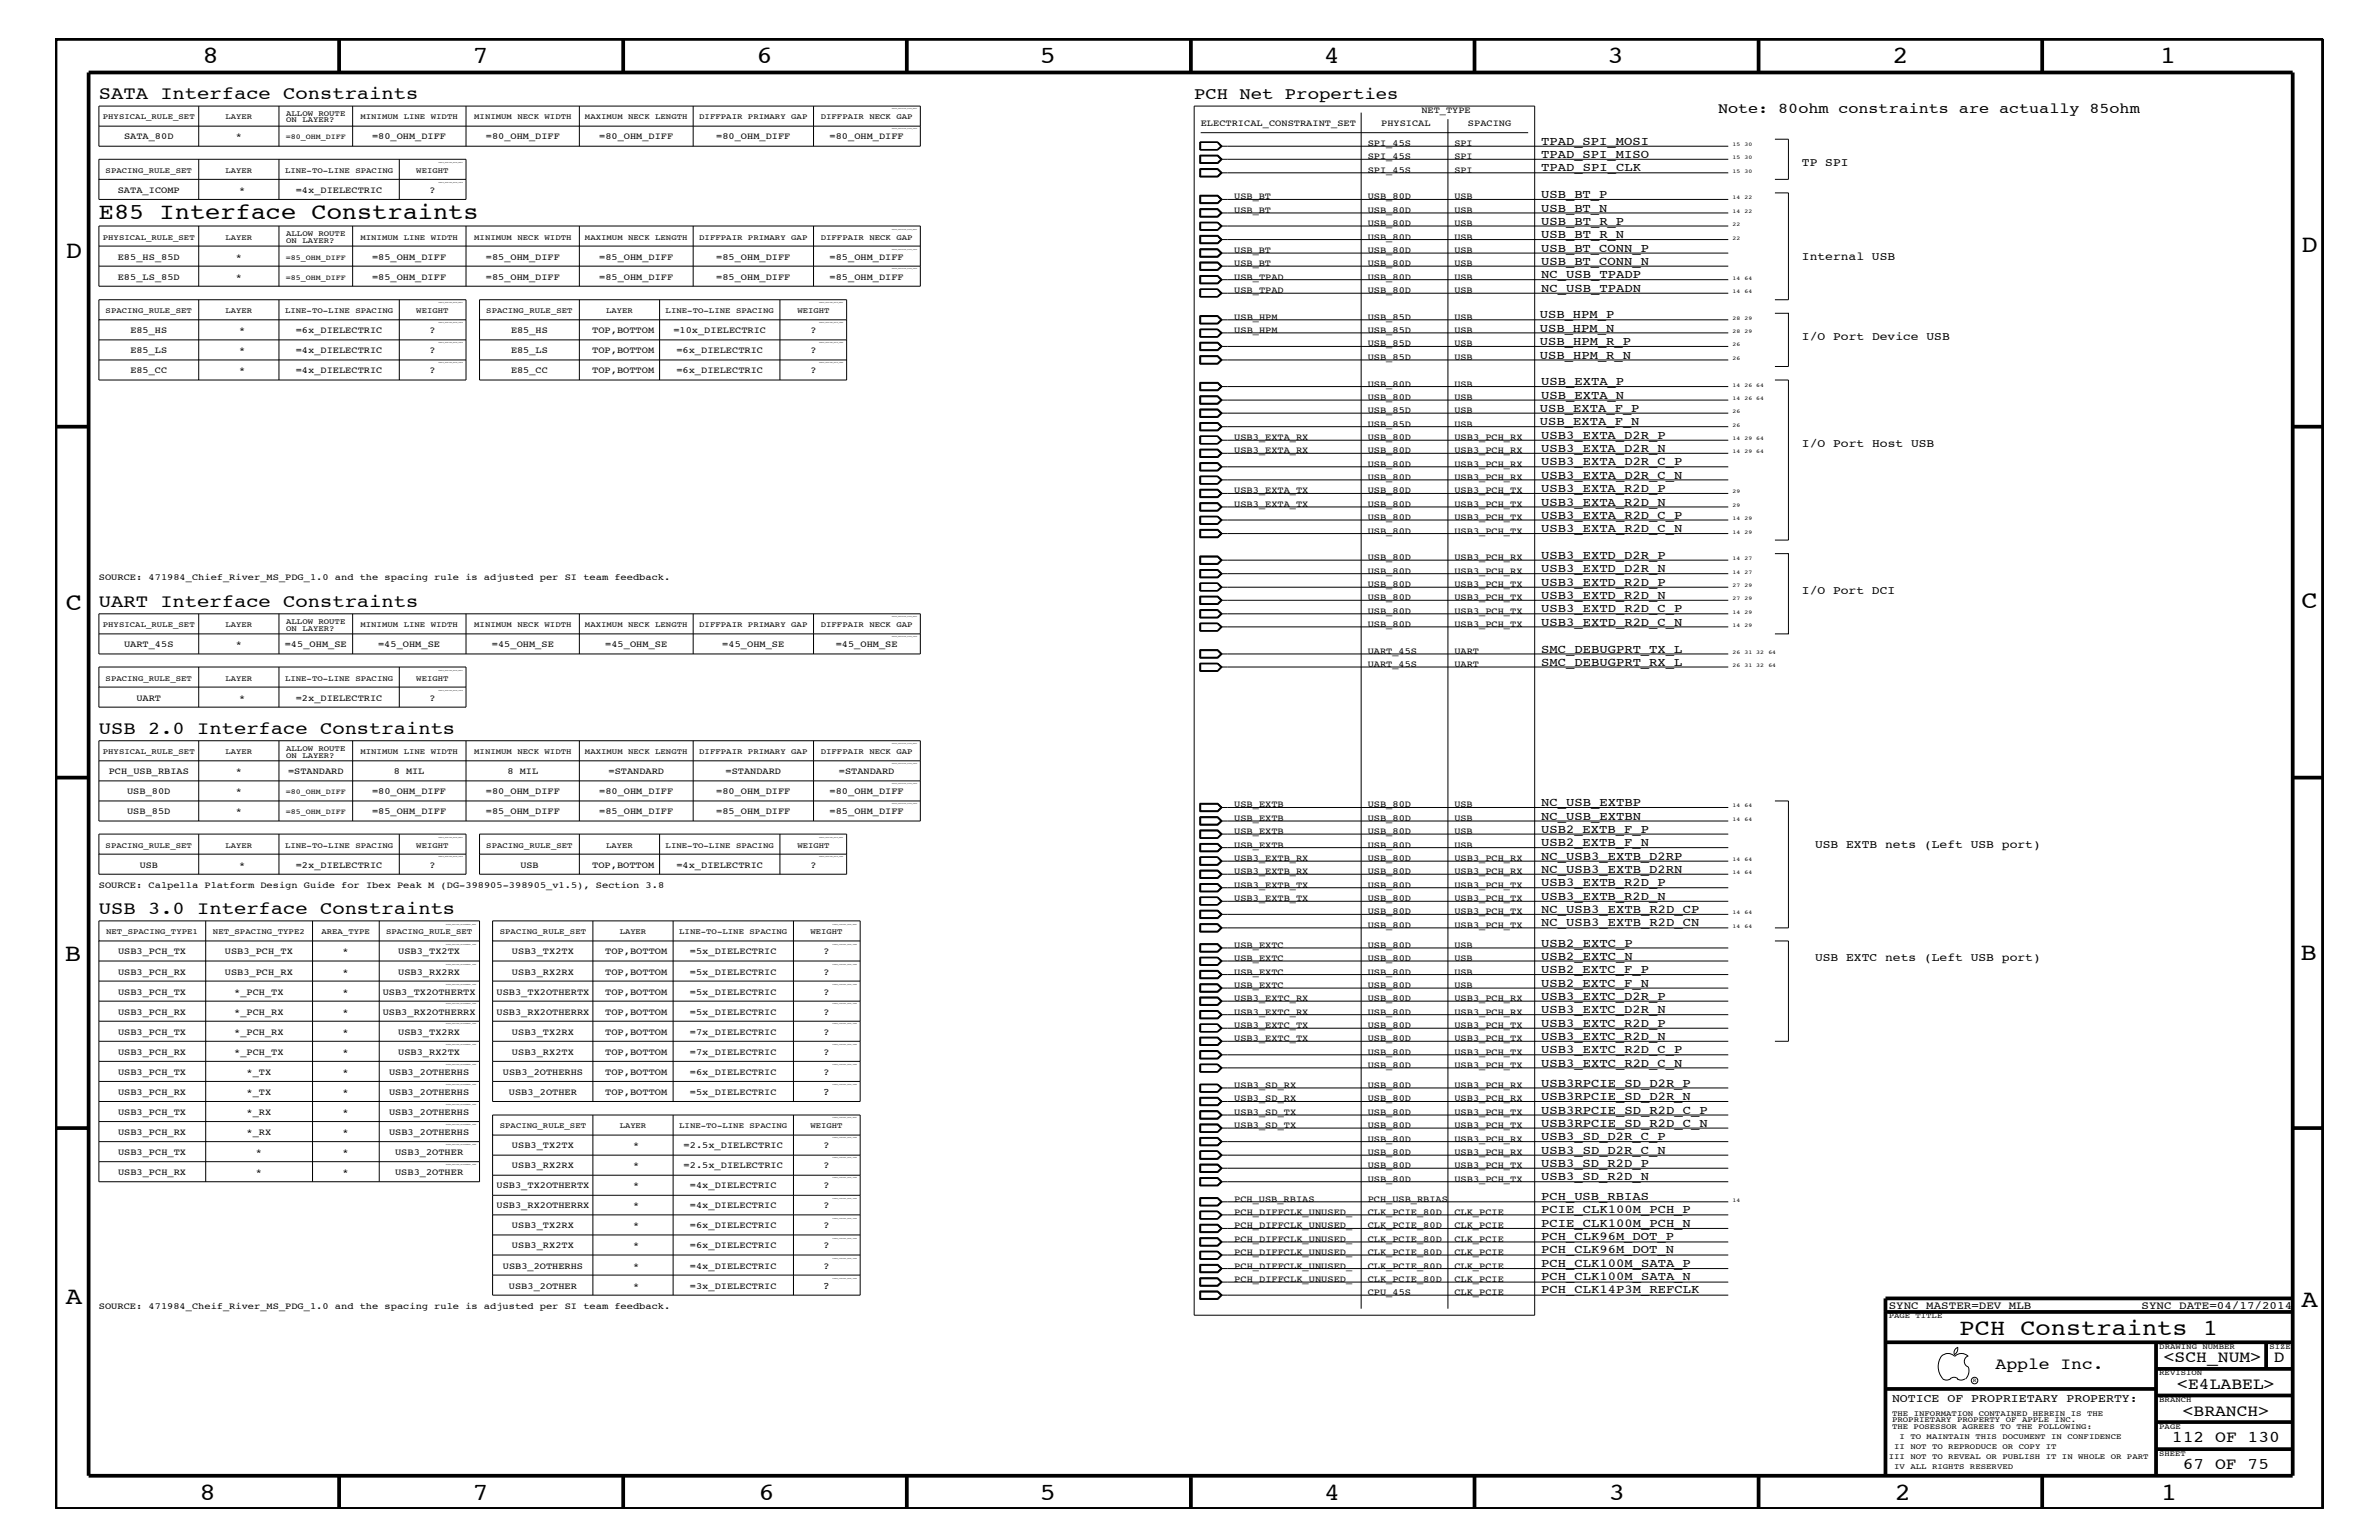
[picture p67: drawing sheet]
<svg xmlns="http://www.w3.org/2000/svg" width="432mm" height="279mm" viewBox="0 0 432 279" stroke-linecap="round" stroke-linejoin="round" font-family="sans-serif">
<defs><g id="words">
<g font-size="4.5">
<text x="36.7" y="11.5">8</text>
<text x="85.8" y="11.5">7</text>
<text x="137.3" y="11.5">6</text>
<text x="188.7" y="11.5">5</text>
<text x="240.3" y="11.5">4</text>
<text x="291.8" y="11.5">3</text>
<text x="343.5" y="11.5">2</text>
<text x="392" y="11.5">1</text>
<text x="11.9" y="46.8">D</text>
<text x="417.7" y="45.7">D</text>
<text x="11.9" y="110.6">C</text>
<text x="417.7" y="110.4">C</text>
<text x="11.8" y="174.3">B</text>
<text x="417.6" y="174.2">B</text>
<text x="11.9" y="236.7">A</text>
<text x="417.7" y="237.1">A</text>
<text x="36.2" y="272.1">8</text>
<text x="85.8" y="272.1">7</text>
<text x="137.7" y="272.1">6</text>
<text x="188.7" y="272.1">5</text>
<text x="240.4" y="272.1">4</text>
<text x="292" y="272.1">3</text>
<text x="343.9" y="272.1">2</text>
<text x="392.2" y="272.1">1</text>
</g>
<g font-size="4.1">
<text x="17.9" y="39.8">E85 Interface Constraints</text>
<text x="355.7" y="242.3">PCH Constraints 1</text>
</g>
<g font-size="3.3">
<text x="17.9" y="18">SATA Interface Constraints</text>
<text x="17.9" y="110.2">UART Interface Constraints</text>
<text x="17.9" y="133.2">USB 2.0 Interface Constraints</text>
<text x="17.9" y="165.9">USB 3.0 Interface Constraints</text>
</g>
<g font-size="3">
<text x="216.7" y="18">PCH Net Properties</text>
<text x="362.2" y="248.4">Apple Inc.</text>
<text x="392.7" y="247.1">&lt;SCH_NUM&gt;</text>
<text x="395.2" y="252">&lt;E4LABEL&gt;</text>
<text x="412.7" y="247.1">D</text>
<text x="396.2" y="256.8">&lt;BRANCH&gt;</text>
<text x="394.2" y="261.6">112 OF 130</text>
<text x="396.2" y="266.6">67 OF 75</text>
</g>
<text font-size="2.7" x="311.8" y="20.4">Note: 80ohm constraints are actually 85ohm</text>
<g font-size="2.2">
<text x="279.7" y="28.6">TPAD_SPI_MISO</text>
<text x="279.7" y="26.3">TPAD_SPI_MOSI</text>
<text x="279.7" y="35.9">USB_BT_P</text>
<text x="279.7" y="31.1">TPAD_SPI_CLK</text>
<text x="279.7" y="40.8">USB_BT_R_P</text>
<text x="279.7" y="38.4">USB_BT_N</text>
<text x="279.7" y="43.2">USB_BT_R_N</text>
<text x="279.7" y="45.7">USB_BT_CONN_P</text>
<text x="279.7" y="50.5">NC_USB_TPADP</text>
<text x="279.7" y="52.9">NC_USB_TPADN</text>
<text x="279.7" y="48">USB_BT_CONN_N</text>
<text x="279.5" y="57.8">USB_HPM_P</text>
<text x="279.5" y="62.6">USB_HPM_R_P</text>
<text x="279.5" y="65.1">USB_HPM_R_N</text>
<text x="279.5" y="60.2">USB_HPM_N</text>
<text x="279.7" y="69.9">USB_EXTA_P</text>
<text x="279.5" y="74.7">USB_EXTA_F_P</text>
<text x="279.5" y="77.2">USB_EXTA_F_N</text>
<text x="279.7" y="72.3">USB_EXTA_N</text>
<text x="279.7" y="79.6">USB3_EXTA_D2R_P</text>
<text x="279.7" y="82">USB3_EXTA_D2R_N</text>
<text x="279.7" y="86.9">USB3_EXTA_D2R_C_N</text>
<text x="279.7" y="84.4">USB3_EXTA_D2R_C_P</text>
<text x="279.7" y="89.3">USB3_EXTA_R2D_P</text>
<text x="279.7" y="94.2">USB3_EXTA_R2D_C_P</text>
<text x="279.7" y="91.7">USB3_EXTA_R2D_N</text>
<text x="279.7" y="101.4">USB3_EXTD_D2R_P</text>
<text x="279.7" y="96.5">USB3_EXTA_R2D_C_N</text>
<text x="279.7" y="106.3">USB3_EXTD_R2D_P</text>
<text x="279.7" y="103.8">USB3_EXTD_D2R_N</text>
<text x="279.7" y="113.6">USB3_EXTD_R2D_C_N</text>
<text x="279.7" y="111.1">USB3_EXTD_R2D_C_P</text>
<text x="279.7" y="108.7">USB3_EXTD_R2D_N</text>
<text x="279.7" y="118.4">SMC_DEBUGPRT_TX_L</text>
<text x="279.7" y="120.8">SMC_DEBUGPRT_RX_L</text>
<text x="279.7" y="148.7">NC_USB_EXTBN</text>
<text x="279.7" y="146.2">NC_USB_EXTBP</text>
<text x="279.7" y="151.1">USB2_EXTB_F_P</text>
<text x="279.7" y="153.5">USB2_EXTB_F_N</text>
<text x="279.7" y="156">NC_USB3_EXTB_D2RP</text>
<text x="279.7" y="158.4">NC_USB3_EXTB_D2RN</text>
<text x="279.7" y="160.8">USB3_EXTB_R2D_P</text>
<text x="279.7" y="163.3">USB3_EXTB_R2D_N</text>
<text x="279.7" y="165.6">NC_USB3_EXTB_R2D_CP</text>
<text x="279.7" y="168.1">NC_USB3_EXTB_R2D_CN</text>
<text x="279.7" y="171.7">USB2_EXTC_P</text>
<text x="279.7" y="176.6">USB2_EXTC_F_P</text>
<text x="279.7" y="174.2">USB2_EXTC_N</text>
<text x="279.7" y="179">USB2_EXTC_F_N</text>
<text x="279.7" y="183.8">USB3_EXTC_D2R_N</text>
<text x="279.7" y="181.4">USB3_EXTC_D2R_P</text>
<text x="279.7" y="188.7">USB3_EXTC_R2D_N</text>
<text x="279.7" y="186.3">USB3_EXTC_R2D_P</text>
<text x="279.7" y="191.1">USB3_EXTC_R2D_C_P</text>
<text x="279.7" y="193.6">USB3_EXTC_R2D_C_N</text>
<text x="279.7" y="197.2">USB3RPCIE_SD_D2R_P</text>
<text x="279.7" y="202">USB3RPCIE_SD_R2D_C_P</text>
<text x="279.7" y="199.6">USB3RPCIE_SD_D2R_N</text>
<text x="279.7" y="204.4">USB3RPCIE_SD_R2D_C_N</text>
<text x="279.7" y="209.3">USB3_SD_D2R_C_N</text>
<text x="279.7" y="206.9">USB3_SD_D2R_C_P</text>
<text x="279.7" y="211.7">USB3_SD_R2D_P</text>
<text x="279.7" y="214.2">USB3_SD_R2D_N</text>
<text x="279.7" y="220.1">PCIE_CLK100M_PCH_P</text>
<text x="279.7" y="217.8">PCH_USB_RBIAS</text>
<text x="279.7" y="224.9">PCH_CLK96M_DOT_P</text>
<text x="279.7" y="227.4">PCH_CLK96M_DOT_N</text>
<text x="279.7" y="222.5">PCIE_CLK100M_PCH_N</text>
<text x="279.7" y="229.8">PCH_CLK100M_SATA_P</text>
<text x="279.7" y="232.2">PCH_CLK100M_SATA_N</text>
<text x="279.7" y="234.6">PCH_CLK14P3M_REFCLK</text>
</g>
<g font-size="2.1">
<text x="327.1" y="30.2">TP SPI</text>
<text x="327.1" y="47.1">Internal USB</text>
<text x="327.1" y="61.7">I/O Port Device USB</text>
<text x="327.1" y="81.1">I/O Port Host USB</text>
<text x="327.1" y="107.7">I/O Port DCI</text>
<text x="329.4" y="153.8">USB EXTB nets (Left USB port)</text>
<text x="329.4" y="174.4">USB EXTC nets (Left USB port)</text>
<text x="343.4" y="254.4">NOTICE OF PROPRIETARY PROPERTY:</text>
</g>
<g font-size="2">
<text x="342.8" y="237.4">SYNC_MASTER=DEV_MLB</text>
<text x="388.7" y="237.4">SYNC_DATE=04/17/2014</text>
</g>
<g font-size="1.9">
<text x="149.4" y="198.7">?</text>
<text x="149.4" y="233.8">?</text>
</g>
<g font-size="1.7">
<text x="217.9" y="22.9">ELECTRICAL_CONSTRAINT_SET</text>
<text x="250.7" y="22.9">PHYSICAL</text>
<text x="258" y="20.4">NET_TYPE</text>
<text x="266.4" y="22.9">SPACING</text>
<text x="22.5" y="25.3">SATA_80D</text>
<text x="42.8" y="25.3">*</text>
<text x="67.5" y="25.3">=80_OHM_DIFF</text>
<text x="88.2" y="25.3">=80_OHM_DIFF</text>
<text x="108.8" y="25.3">=80_OHM_DIFF</text>
<text x="130" y="25.3">=80_OHM_DIFF</text>
<text x="150.6" y="25.3">=80_OHM_DIFF</text>
<text x="248.2" y="28.9">SPI_45S</text>
<text x="248.2" y="26.5">SPI_45S</text>
<text x="264" y="28.9">SPI</text>
<text x="264" y="26.5">SPI</text>
<text x="21.4" y="35">SATA_ICOMP</text>
<text x="43.4" y="35">*</text>
<text x="53.7" y="35">=4x_DIELECTRIC</text>
<text x="77.9" y="35">?</text>
<text x="248.2" y="31.4">SPI_45S</text>
<text x="264" y="31.4">SPI</text>
<text x="224" y="36.2">USB_BT</text>
<text x="224" y="38.6">USB_BT</text>
<text x="248.2" y="41">USB_80D</text>
<text x="248.2" y="36.2">USB_80D</text>
<text x="248.2" y="38.6">USB_80D</text>
<text x="264" y="41">USB</text>
<text x="264" y="36.2">USB</text>
<text x="264" y="38.6">USB</text>
<text x="21.4" y="47.1">E85_HS_85D</text>
<text x="42.8" y="47.1">*</text>
<text x="67.5" y="47.1">=85_OHM_DIFF</text>
<text x="88.2" y="47.1">=85_OHM_DIFF</text>
<text x="108.8" y="47.1">=85_OHM_DIFF</text>
<text x="130" y="47.1">=85_OHM_DIFF</text>
<text x="150.6" y="47.1">=85_OHM_DIFF</text>
<text x="224" y="45.9">USB_BT</text>
<text x="248.2" y="43.5">USB_80D</text>
<text x="248.2" y="45.9">USB_80D</text>
<text x="264" y="43.5">USB</text>
<text x="264" y="45.9">USB</text>
<text x="21.4" y="50.7">E85_LS_85D</text>
<text x="42.8" y="50.7">*</text>
<text x="67.5" y="50.7">=85_OHM_DIFF</text>
<text x="88.2" y="50.7">=85_OHM_DIFF</text>
<text x="108.8" y="50.7">=85_OHM_DIFF</text>
<text x="130" y="50.7">=85_OHM_DIFF</text>
<text x="150.6" y="50.7">=85_OHM_DIFF</text>
<text x="224" y="50.7">USB_TPAD</text>
<text x="224" y="53.2">USB_TPAD</text>
<text x="224" y="48.3">USB_BT</text>
<text x="248.2" y="50.7">USB_80D</text>
<text x="248.2" y="53.2">USB_80D</text>
<text x="248.2" y="48.3">USB_80D</text>
<text x="264" y="50.7">USB</text>
<text x="264" y="53.2">USB</text>
<text x="264" y="48.3">USB</text>
<text x="224" y="58">USB_HPM</text>
<text x="248.2" y="58">USB_85D</text>
<text x="264" y="58">USB</text>
<text x="23.7" y="64">E85_LS</text>
<text x="23.7" y="60.4">E85_HS</text>
<text x="43.4" y="60.4">*</text>
<text x="43.4" y="64">*</text>
<text x="53.7" y="64">=4x_DIELECTRIC</text>
<text x="53.7" y="60.4">=6x_DIELECTRIC</text>
<text x="77.9" y="64">?</text>
<text x="77.9" y="60.4">?</text>
<text x="92.8" y="64">E85_LS</text>
<text x="92.8" y="60.4">E85_HS</text>
<text x="107.5" y="64">TOP,BOTTOM</text>
<text x="107.5" y="60.4">TOP,BOTTOM</text>
<text x="122.2" y="60.4">=10x_DIELECTRIC</text>
<text x="122.8" y="64">=6x_DIELECTRIC</text>
<text x="147.1" y="64">?</text>
<text x="147.1" y="60.4">?</text>
<text x="224" y="60.4">USB_HPM</text>
<text x="248.2" y="62.9">USB_85D</text>
<text x="248.2" y="65.3">USB_85D</text>
<text x="248.2" y="60.4">USB_85D</text>
<text x="264" y="62.9">USB</text>
<text x="264" y="65.3">USB</text>
<text x="264" y="60.4">USB</text>
<text x="23.7" y="67.7">E85_CC</text>
<text x="43.4" y="67.7">*</text>
<text x="53.7" y="67.7">=4x_DIELECTRIC</text>
<text x="77.9" y="67.7">?</text>
<text x="92.8" y="67.7">E85_CC</text>
<text x="107.5" y="67.7">TOP,BOTTOM</text>
<text x="122.8" y="67.7">=6x_DIELECTRIC</text>
<text x="147.1" y="67.7">?</text>
<text x="248.2" y="70.1">USB_80D</text>
<text x="264" y="70.1">USB</text>
<text x="248.2" y="75">USB_85D</text>
<text x="248.2" y="77.4">USB_85D</text>
<text x="248.2" y="72.6">USB_80D</text>
<text x="264" y="75">USB</text>
<text x="264" y="77.4">USB</text>
<text x="264" y="72.6">USB</text>
<text x="224" y="79.9">USB3_EXTA_RX</text>
<text x="224" y="82.2">USB3_EXTA_RX</text>
<text x="248.2" y="79.9">USB_80D</text>
<text x="248.2" y="82.2">USB_80D</text>
<text x="264" y="79.9">USB3_PCH_RX</text>
<text x="264" y="82.2">USB3_PCH_RX</text>
<text x="224" y="89.5">USB3_EXTA_TX</text>
<text x="248.2" y="87.1">USB_80D</text>
<text x="248.2" y="84.7">USB_80D</text>
<text x="248.2" y="89.5">USB_80D</text>
<text x="264" y="87.1">USB3_PCH_RX</text>
<text x="264" y="84.7">USB3_PCH_RX</text>
<text x="264" y="89.5">USB3_PCH_TX</text>
<text x="224" y="92">USB3_EXTA_TX</text>
<text x="248.2" y="94.3">USB_80D</text>
<text x="248.2" y="92">USB_80D</text>
<text x="264" y="94.3">USB3_PCH_TX</text>
<text x="264" y="92">USB3_PCH_TX</text>
<text x="248.2" y="101.6">USB_80D</text>
<text x="248.2" y="96.8">USB_80D</text>
<text x="264" y="101.6">USB3_PCH_RX</text>
<text x="264" y="96.8">USB3_PCH_TX</text>
<text x="17.9" y="105.3">SOURCE: 471984_Chief_River_MS_PDG_1.0 and the spacing rule is adjusted per SI team feedback.</text>
<text x="248.2" y="106.5">USB_80D</text>
<text x="248.2" y="104.1">USB_80D</text>
<text x="264" y="106.5">USB3_PCH_TX</text>
<text x="264" y="104.1">USB3_PCH_RX</text>
<text x="248.2" y="113.7">USB_80D</text>
<text x="248.2" y="111.4">USB_80D</text>
<text x="248.2" y="108.9">USB_80D</text>
<text x="264" y="113.7">USB3_PCH_TX</text>
<text x="264" y="111.4">USB3_PCH_TX</text>
<text x="264" y="108.9">USB3_PCH_TX</text>
<text x="22.5" y="117.4">UART_45S</text>
<text x="42.8" y="117.4">*</text>
<text x="51.7" y="117.4">=45_OHM_SE</text>
<text x="68.6" y="117.4">=45_OHM_SE</text>
<text x="89.3" y="117.4">=45_OHM_SE</text>
<text x="109.9" y="117.4">=45_OHM_SE</text>
<text x="131.1" y="117.4">=45_OHM_SE</text>
<text x="151.7" y="117.4">=45_OHM_SE</text>
<text x="248.2" y="118.6">UART_45S</text>
<text x="264" y="118.6">UART</text>
<text x="248.2" y="121">UART_45S</text>
<text x="264" y="121">UART</text>
<text x="24.8" y="127.1">UART</text>
<text x="43.4" y="127.1">*</text>
<text x="53.7" y="127.1">=2x_DIELECTRIC</text>
<text x="77.9" y="127.1">?</text>
<text x="19.7" y="140.4">PCH_USB_RBIAS</text>
<text x="42.8" y="140.4">*</text>
<text x="52.3" y="140.4">=STANDARD</text>
<text x="71.5" y="140.4">8 MIL</text>
<text x="92.1" y="140.4">8 MIL</text>
<text x="110.4" y="140.4">=STANDARD</text>
<text x="131.7" y="140.4">=STANDARD</text>
<text x="152.3" y="140.4">=STANDARD</text>
<text x="23.1" y="144">USB_80D</text>
<text x="23.1" y="147.7">USB_85D</text>
<text x="42.8" y="144">*</text>
<text x="42.8" y="147.7">*</text>
<text x="67.5" y="144">=80_OHM_DIFF</text>
<text x="67.5" y="147.7">=85_OHM_DIFF</text>
<text x="88.2" y="144">=80_OHM_DIFF</text>
<text x="88.2" y="147.7">=85_OHM_DIFF</text>
<text x="108.8" y="144">=80_OHM_DIFF</text>
<text x="108.8" y="147.7">=85_OHM_DIFF</text>
<text x="130" y="144">=80_OHM_DIFF</text>
<text x="130" y="147.7">=85_OHM_DIFF</text>
<text x="150.6" y="144">=80_OHM_DIFF</text>
<text x="150.6" y="147.7">=85_OHM_DIFF</text>
<text x="224" y="149">USB_EXTB</text>
<text x="224" y="146.5">USB_EXTB</text>
<text x="248.2" y="149">USB_80D</text>
<text x="248.2" y="146.5">USB_80D</text>
<text x="264" y="149">USB</text>
<text x="264" y="146.5">USB</text>
<text x="224" y="151.3">USB_EXTB</text>
<text x="224" y="153.8">USB_EXTB</text>
<text x="248.2" y="151.3">USB_80D</text>
<text x="248.2" y="153.8">USB_80D</text>
<text x="264" y="151.3">USB</text>
<text x="264" y="153.8">USB</text>
<text x="17.9" y="161.1">SOURCE: Calpella Platform Design Guide for Ibex Peak M (DG-398905-398905_v1.5), Section 3.8</text>
<text x="25.4" y="157.4">USB</text>
<text x="43.4" y="157.4">*</text>
<text x="53.7" y="157.4">=2x_DIELECTRIC</text>
<text x="77.9" y="157.4">?</text>
<text x="94.4" y="157.4">USB</text>
<text x="107.5" y="157.4">TOP,BOTTOM</text>
<text x="122.8" y="157.4">=4x_DIELECTRIC</text>
<text x="147.1" y="157.4">?</text>
<text x="224" y="156.2">USB3_EXTB_RX</text>
<text x="224" y="158.6">USB3_EXTB_RX</text>
<text x="224" y="161.1">USB3_EXTB_TX</text>
<text x="248.2" y="156.2">USB_80D</text>
<text x="248.2" y="158.6">USB_80D</text>
<text x="248.2" y="161.1">USB_80D</text>
<text x="264" y="156.2">USB3_PCH_RX</text>
<text x="264" y="158.6">USB3_PCH_RX</text>
<text x="264" y="161.1">USB3_PCH_TX</text>
<text x="224" y="163.5">USB3_EXTB_TX</text>
<text x="248.2" y="163.5">USB_80D</text>
<text x="248.2" y="165.9">USB_80D</text>
<text x="264" y="163.5">USB3_PCH_TX</text>
<text x="264" y="165.9">USB3_PCH_TX</text>
<text x="21.4" y="173.2">USB3_PCH_TX</text>
<text x="40.8" y="173.2">USB3_PCH_TX</text>
<text x="62.2" y="173.2">*</text>
<text x="72.3" y="173.2">USB3_TX2TX</text>
<text x="92.9" y="173.2">USB3_TX2TX</text>
<text x="109.9" y="173.2">TOP,BOTTOM</text>
<text x="125.2" y="173.2">=5x_DIELECTRIC</text>
<text x="149.5" y="173.2">?</text>
<text x="224" y="172">USB_EXTC</text>
<text x="248.2" y="168.3">USB_80D</text>
<text x="248.2" y="172">USB_80D</text>
<text x="264" y="168.3">USB3_PCH_TX</text>
<text x="264" y="172">USB</text>
<text x="21.4" y="176.8">USB3_PCH_RX</text>
<text x="40.8" y="176.8">USB3_PCH_RX</text>
<text x="62.2" y="176.8">*</text>
<text x="72.3" y="176.8">USB3_RX2RX</text>
<text x="92.9" y="176.8">USB3_RX2RX</text>
<text x="109.9" y="176.8">TOP,BOTTOM</text>
<text x="125.2" y="176.8">=5x_DIELECTRIC</text>
<text x="149.5" y="176.8">?</text>
<text x="224" y="176.8">USB_EXTC</text>
<text x="224" y="174.4">USB_EXTC</text>
<text x="224" y="179.3">USB_EXTC</text>
<text x="248.2" y="176.8">USB_80D</text>
<text x="248.2" y="174.4">USB_80D</text>
<text x="248.2" y="179.3">USB_80D</text>
<text x="264" y="176.8">USB</text>
<text x="264" y="174.4">USB</text>
<text x="264" y="179.3">USB</text>
<text x="21.4" y="184.1">USB3_PCH_RX</text>
<text x="21.4" y="180.5">USB3_PCH_TX</text>
<text x="42.5" y="184.1">*_PCH_RX</text>
<text x="42.5" y="180.5">*_PCH_TX</text>
<text x="62.2" y="184.1">*</text>
<text x="62.2" y="180.5">*</text>
<text x="69.5" y="184.1">USB3_RX2OTHERRX</text>
<text x="69.5" y="180.5">USB3_TX2OTHERTX</text>
<text x="90.1" y="184.1">USB3_RX2OTHERRX</text>
<text x="90.1" y="180.5">USB3_TX2OTHERTX</text>
<text x="109.9" y="184.1">TOP,BOTTOM</text>
<text x="109.9" y="180.5">TOP,BOTTOM</text>
<text x="125.2" y="184.1">=5x_DIELECTRIC</text>
<text x="125.2" y="180.5">=5x_DIELECTRIC</text>
<text x="149.5" y="184.1">?</text>
<text x="149.5" y="180.5">?</text>
<text x="224" y="184.1">USB3_EXTC_RX</text>
<text x="224" y="181.6">USB3_EXTC_RX</text>
<text x="248.2" y="184.1">USB_80D</text>
<text x="248.2" y="181.6">USB_80D</text>
<text x="264" y="184.1">USB3_PCH_RX</text>
<text x="264" y="181.6">USB3_PCH_RX</text>
<text x="21.4" y="187.7">USB3_PCH_TX</text>
<text x="21.4" y="191.4">USB3_PCH_RX</text>
<text x="42.5" y="187.7">*_PCH_RX</text>
<text x="42.5" y="191.4">*_PCH_TX</text>
<text x="62.2" y="187.7">*</text>
<text x="62.2" y="191.4">*</text>
<text x="72.3" y="187.7">USB3_TX2RX</text>
<text x="72.3" y="191.4">USB3_RX2TX</text>
<text x="92.9" y="191.4">USB3_RX2TX</text>
<text x="92.9" y="187.7">USB3_TX2RX</text>
<text x="109.9" y="187.7">TOP,BOTTOM</text>
<text x="109.9" y="191.4">TOP,BOTTOM</text>
<text x="125.2" y="187.7">=7x_DIELECTRIC</text>
<text x="125.2" y="191.4">=7x_DIELECTRIC</text>
<text x="149.5" y="187.7">?</text>
<text x="149.5" y="191.4">?</text>
<text x="224" y="188.9">USB3_EXTC_TX</text>
<text x="224" y="186.5">USB3_EXTC_TX</text>
<text x="248.2" y="188.9">USB_80D</text>
<text x="248.2" y="186.5">USB_80D</text>
<text x="248.2" y="191.4">USB_80D</text>
<text x="264" y="188.9">USB3_PCH_TX</text>
<text x="264" y="186.5">USB3_PCH_TX</text>
<text x="264" y="191.4">USB3_PCH_TX</text>
<text x="21.4" y="195">USB3_PCH_TX</text>
<text x="44.7" y="195">*_TX</text>
<text x="62.2" y="195">*</text>
<text x="70.6" y="195">USB3_2OTHERHS</text>
<text x="91.3" y="195">USB3_2OTHERHS</text>
<text x="109.9" y="195">TOP,BOTTOM</text>
<text x="125.2" y="195">=6x_DIELECTRIC</text>
<text x="149.5" y="195">?</text>
<text x="224" y="197.4">USB3_SD_RX</text>
<text x="248.2" y="193.7">USB_80D</text>
<text x="248.2" y="197.4">USB_80D</text>
<text x="264" y="193.7">USB3_PCH_TX</text>
<text x="264" y="197.4">USB3_PCH_RX</text>
<text x="21.4" y="202.3">USB3_PCH_TX</text>
<text x="21.4" y="198.7">USB3_PCH_RX</text>
<text x="44.7" y="202.3">*_RX</text>
<text x="44.7" y="198.7">*_TX</text>
<text x="62.2" y="202.3">*</text>
<text x="62.2" y="198.7">*</text>
<text x="70.6" y="202.3">USB3_2OTHERHS</text>
<text x="70.6" y="198.7">USB3_2OTHERHS</text>
<text x="92.4" y="198.7">USB3_2OTHER</text>
<text x="109.9" y="198.7">TOP,BOTTOM</text>
<text x="125.2" y="198.7">=5x_DIELECTRIC</text>
<text x="224" y="202.3">USB3_SD_TX</text>
<text x="224" y="199.8">USB3_SD_RX</text>
<text x="248.2" y="202.3">USB_80D</text>
<text x="248.2" y="199.8">USB_80D</text>
<text x="264" y="202.3">USB3_PCH_TX</text>
<text x="264" y="199.8">USB3_PCH_RX</text>
<text x="21.4" y="209.6">USB3_PCH_TX</text>
<text x="21.4" y="205.9">USB3_PCH_RX</text>
<text x="44.7" y="205.9">*_RX</text>
<text x="46.4" y="209.6">*</text>
<text x="62.2" y="205.9">*</text>
<text x="62.2" y="209.6">*</text>
<text x="70.6" y="205.9">USB3_2OTHERHS</text>
<text x="71.7" y="209.6">USB3_2OTHER</text>
<text x="92.9" y="208.3">USB3_TX2TX</text>
<text x="114.9" y="208.3">*</text>
<text x="124.1" y="208.3">=2.5x_DIELECTRIC</text>
<text x="149.5" y="208.3">?</text>
<text x="224" y="204.7">USB3_SD_TX</text>
<text x="248.2" y="204.7">USB_80D</text>
<text x="248.2" y="209.6">USB_80D</text>
<text x="248.2" y="207.1">USB_80D</text>
<text x="264" y="204.7">USB3_PCH_TX</text>
<text x="264" y="209.6">USB3_PCH_RX</text>
<text x="264" y="207.1">USB3_PCH_RX</text>
<text x="21.4" y="213.2">USB3_PCH_RX</text>
<text x="46.4" y="213.2">*</text>
<text x="62.2" y="213.2">*</text>
<text x="71.7" y="213.2">USB3_2OTHER</text>
<text x="90.1" y="215.6">USB3_TX2OTHERTX</text>
<text x="92.9" y="211.9">USB3_RX2RX</text>
<text x="114.9" y="215.6">*</text>
<text x="114.9" y="211.9">*</text>
<text x="124.1" y="211.9">=2.5x_DIELECTRIC</text>
<text x="125.2" y="215.6">=4x_DIELECTRIC</text>
<text x="149.5" y="215.6">?</text>
<text x="149.5" y="211.9">?</text>
<text x="248.2" y="211.9">USB_80D</text>
<text x="248.2" y="214.4">USB_80D</text>
<text x="264" y="211.9">USB3_PCH_TX</text>
<text x="264" y="214.4">USB3_PCH_TX</text>
<text x="90.1" y="219.2">USB3_RX2OTHERRX</text>
<text x="114.9" y="219.2">*</text>
<text x="125.2" y="219.2">=4x_DIELECTRIC</text>
<text x="149.5" y="219.2">?</text>
<text x="224" y="220.4">PCH_DIFFCLK_UNUSED_</text>
<text x="224" y="218">PCH_USB_RBIAS</text>
<text x="248.2" y="220.4">CLK_PCIE_80D</text>
<text x="248.2" y="218">PCH_USB_RBIAS</text>
<text x="264" y="220.4">CLK_PCIE</text>
<text x="92.9" y="226.5">USB3_RX2TX</text>
<text x="92.9" y="222.9">USB3_TX2RX</text>
<text x="114.9" y="226.5">*</text>
<text x="114.9" y="222.9">*</text>
<text x="125.2" y="226.5">=6x_DIELECTRIC</text>
<text x="125.2" y="222.9">=6x_DIELECTRIC</text>
<text x="149.5" y="226.5">?</text>
<text x="149.5" y="222.9">?</text>
<text x="224" y="225.3">PCH_DIFFCLK_UNUSED_</text>
<text x="224" y="227.7">PCH_DIFFCLK_UNUSED_</text>
<text x="224" y="222.9">PCH_DIFFCLK_UNUSED_</text>
<text x="248.2" y="222.9">CLK_PCIE_80D</text>
<text x="248.2" y="225.3">CLK_PCIE_80D</text>
<text x="248.2" y="227.7">CLK_PCIE_80D</text>
<text x="264" y="222.9">CLK_PCIE</text>
<text x="264" y="225.3">CLK_PCIE</text>
<text x="264" y="227.7">CLK_PCIE</text>
<text x="91.3" y="230.2">USB3_2OTHERHS</text>
<text x="92.4" y="233.8">USB3_2OTHER</text>
<text x="114.9" y="233.8">*</text>
<text x="114.9" y="230.2">*</text>
<text x="125.2" y="230.2">=4x_DIELECTRIC</text>
<text x="125.2" y="233.8">=3x_DIELECTRIC</text>
<text x="149.5" y="230.2">?</text>
<text x="224" y="230.2">PCH_DIFFCLK_UNUSED_</text>
<text x="224" y="232.6">PCH_DIFFCLK_UNUSED_</text>
<text x="248.2" y="230.2">CLK_PCIE_80D</text>
<text x="248.2" y="232.6">CLK_PCIE_80D</text>
<text x="264" y="232.6">CLK_PCIE</text>
<text x="264" y="230.2">CLK_PCIE</text>
<text x="17.9" y="237.4">SOURCE: 471984_Cheif_River_MS_PDG_1.0 and the spacing rule is adjusted per SI team feedback.</text>
<text x="248.2" y="235">CPU_45S</text>
<text x="264" y="235">CLK_PCIE</text>
</g>
<g font-size="1.4">
<text x="18.7" y="21.6">PHYSICAL_RULE_SET</text>
<text x="40.9" y="21.6">LAYER</text>
<text x="51.9" y="21">ALLOW ROUTE</text>
<text x="51.9" y="22.2">ON LAYER?</text>
<text x="65.4" y="21.6">MINIMUM LINE WIDTH</text>
<text x="86.1" y="21.6">MINIMUM NECK WIDTH</text>
<text x="106.2" y="21.6">MAXIMUM NECK LENGTH</text>
<text x="126.9" y="21.6">DIFFPAIR PRIMARY GAP</text>
<text x="149" y="21.6">DIFFPAIR NECK GAP</text>
<text x="51.9" y="25.3">=80_OHM_DIFF</text>
<text x="19.2" y="31.4">SPACING_RULE_SET</text>
<text x="40.9" y="31.4">LAYER</text>
<text x="51.7" y="31.4">LINE-TO-LINE SPACING</text>
<text x="75.6" y="31.4">WEIGHT</text>
<text x="18.7" y="43.5">PHYSICAL_RULE_SET</text>
<text x="40.9" y="43.5">LAYER</text>
<text x="51.9" y="47.1">=85_OHM_DIFF</text>
<text x="51.9" y="42.9">ALLOW ROUTE</text>
<text x="51.9" y="44.1">ON LAYER?</text>
<text x="65.4" y="43.5">MINIMUM LINE WIDTH</text>
<text x="86.1" y="43.5">MINIMUM NECK WIDTH</text>
<text x="106.2" y="43.5">MAXIMUM NECK LENGTH</text>
<text x="126.9" y="43.5">DIFFPAIR PRIMARY GAP</text>
<text x="149" y="43.5">DIFFPAIR NECK GAP</text>
<text x="51.9" y="50.7">=85_OHM_DIFF</text>
<text x="19.2" y="56.8">SPACING_RULE_SET</text>
<text x="40.9" y="56.8">LAYER</text>
<text x="51.7" y="56.8">LINE-TO-LINE SPACING</text>
<text x="75.6" y="56.8">WEIGHT</text>
<text x="88.3" y="56.8">SPACING_RULE_SET</text>
<text x="110" y="56.8">LAYER</text>
<text x="120.8" y="56.8">LINE-TO-LINE SPACING</text>
<text x="144.7" y="56.8">WEIGHT</text>
<text x="18.7" y="113.7">PHYSICAL_RULE_SET</text>
<text x="40.9" y="113.7">LAYER</text>
<text x="51.9" y="113.1">ALLOW ROUTE</text>
<text x="65.4" y="113.7">MINIMUM LINE WIDTH</text>
<text x="86.1" y="113.7">MINIMUM NECK WIDTH</text>
<text x="106.2" y="113.7">MAXIMUM NECK LENGTH</text>
<text x="126.9" y="113.7">DIFFPAIR PRIMARY GAP</text>
<text x="149" y="113.7">DIFFPAIR NECK GAP</text>
<text x="51.9" y="114.4">ON LAYER?</text>
<text x="19.2" y="123.5">SPACING_RULE_SET</text>
<text x="40.9" y="123.5">LAYER</text>
<text x="51.7" y="123.5">LINE-TO-LINE SPACING</text>
<text x="75.6" y="123.5">WEIGHT</text>
<text x="18.7" y="136.8">PHYSICAL_RULE_SET</text>
<text x="40.9" y="136.8">LAYER</text>
<text x="51.9" y="136.2">ALLOW ROUTE</text>
<text x="51.9" y="137.4">ON LAYER?</text>
<text x="65.4" y="136.8">MINIMUM LINE WIDTH</text>
<text x="86.1" y="136.8">MINIMUM NECK WIDTH</text>
<text x="106.2" y="136.8">MAXIMUM NECK LENGTH</text>
<text x="126.9" y="136.8">DIFFPAIR PRIMARY GAP</text>
<text x="149" y="136.8">DIFFPAIR NECK GAP</text>
<text x="51.9" y="144">=80_OHM_DIFF</text>
<text x="51.9" y="147.7">=85_OHM_DIFF</text>
<text x="19.2" y="153.8">SPACING_RULE_SET</text>
<text x="40.9" y="153.8">LAYER</text>
<text x="51.7" y="153.8">LINE-TO-LINE SPACING</text>
<text x="75.6" y="153.8">WEIGHT</text>
<text x="88.3" y="153.8">SPACING_RULE_SET</text>
<text x="110" y="153.8">LAYER</text>
<text x="120.8" y="153.8">LINE-TO-LINE SPACING</text>
<text x="144.7" y="153.8">WEIGHT</text>
<text x="19.3" y="169.5">NET_SPACING_TYPE1</text>
<text x="38.6" y="169.5">NET_SPACING_TYPE2</text>
<text x="58.3" y="169.5">AREA_TYPE</text>
<text x="70.1" y="169.5">SPACING_RULE_SET</text>
<text x="90.7" y="169.5">SPACING_RULE_SET</text>
<text x="112.5" y="169.5">LAYER</text>
<text x="123.3" y="169.5">LINE-TO-LINE SPACING</text>
<text x="147.1" y="169.5">WEIGHT</text>
<text x="90.7" y="204.7">SPACING_RULE_SET</text>
<text x="112.5" y="204.7">LAYER</text>
<text x="123.3" y="204.7">LINE-TO-LINE SPACING</text>
<text x="147.1" y="204.7">WEIGHT</text>
<text x="342.8" y="239.2">PAGE TITLE</text>
<text x="391.9" y="244.7">DRAWING NUMBER</text>
<text x="411.9" y="244.7">SIZE</text>
<text x="391.9" y="249.5">REVISION</text>
<text x="343.4" y="256.8">THE INFORMATION CONTAINED HEREIN IS THE</text>
<text x="391.9" y="254.4">BRANCH</text>
<text x="343.4" y="258">PROPRIETARY PROPERTY OF APPLE INC.</text>
<text x="343.4" y="259.3">THE POSESSOR AGREES TO THE FOLLOWING:</text>
<text x="343.8" y="262.9">II NOT TO REPRODUCE OR COPY IT</text>
<text x="344.8" y="261.1">I TO MAINTAIN THIS DOCUMENT IN CONFIDENCE</text>
<text x="391.9" y="259.3">PAGE</text>
<text x="342.8" y="264.7">III NOT TO REVEAL OR PUBLISH IT IN WHOLE OR PART</text>
<text x="343.8" y="266.6">IV ALL RIGHTS RESERVED</text>
<text x="391.9" y="264.1">SHEET</text>
</g>
<g font-size="1">
<text x="314.5" y="28.9">15</text>
<text x="314.5" y="26.5">15</text>
<text x="316.7" y="28.9">30</text>
<text x="316.7" y="26.5">30</text>
<text x="314.5" y="31.4">15</text>
<text x="316.7" y="31.4">30</text>
<text x="314.5" y="41">22</text>
<text x="314.5" y="36.2">14</text>
<text x="314.5" y="38.6">14</text>
<text x="316.7" y="36.2">22</text>
<text x="316.7" y="38.6">22</text>
<text x="314.5" y="43.5">22</text>
<text x="314.5" y="50.7">14</text>
<text x="314.5" y="53.2">14</text>
<text x="316.7" y="50.7">64</text>
<text x="316.7" y="53.2">64</text>
<text x="314.5" y="58">28</text>
<text x="316.7" y="58">29</text>
<text x="314.5" y="62.9">26</text>
<text x="314.5" y="65.3">26</text>
<text x="314.5" y="60.4">28</text>
<text x="316.7" y="60.4">29</text>
<text x="314.5" y="70.1">14</text>
<text x="316.7" y="70.1">26 64</text>
<text x="314.5" y="75">26</text>
<text x="314.5" y="77.4">26</text>
<text x="314.5" y="72.6">14</text>
<text x="316.7" y="72.6">26 64</text>
<text x="314.5" y="79.9">14</text>
<text x="314.5" y="82.2">14</text>
<text x="316.7" y="79.9">29 64</text>
<text x="316.7" y="82.2">29 64</text>
<text x="314.5" y="89.5">29</text>
<text x="314.5" y="94.3">14</text>
<text x="314.5" y="92">29</text>
<text x="316.7" y="94.3">29</text>
<text x="314.5" y="101.6">14</text>
<text x="314.5" y="96.8">14</text>
<text x="316.7" y="101.6">27</text>
<text x="316.7" y="96.8">29</text>
<text x="314.5" y="106.5">27</text>
<text x="314.5" y="104.1">14</text>
<text x="316.7" y="106.5">29</text>
<text x="316.7" y="104.1">27</text>
<text x="314.5" y="113.7">14</text>
<text x="314.5" y="111.4">14</text>
<text x="314.5" y="108.9">27</text>
<text x="316.7" y="113.7">29</text>
<text x="316.7" y="111.4">29</text>
<text x="316.7" y="108.9">29</text>
<text x="314.5" y="118.6">26</text>
<text x="316.7" y="118.6">31 32</text>
<text x="321" y="118.6">64</text>
<text x="314.5" y="121">26</text>
<text x="316.7" y="121">31 32</text>
<text x="321" y="121">64</text>
<text x="314.5" y="149">14</text>
<text x="314.5" y="146.5">14</text>
<text x="316.7" y="149">64</text>
<text x="316.7" y="146.5">64</text>
<text x="314.5" y="156.2">14</text>
<text x="314.5" y="158.6">14</text>
<text x="316.7" y="156.2">64</text>
<text x="316.7" y="158.6">64</text>
<text x="314.5" y="165.9">14</text>
<text x="316.7" y="165.9">64</text>
<text x="314.5" y="168.3">14</text>
<text x="316.7" y="168.3">64</text>
<text x="314.5" y="218">14</text>
<text x="358.1" y="250.7">R</text>
</g>
<g font-size=".3">
<text x="161.9" y="23.5">TABLE_PHYSICAL_RULE_ITEM</text>
<text x="161.9" y="19.8">TABLE_PHYSICAL_RULE_HEAD</text>
<text x="79.6" y="29.5">TABLE_SPACING_RULE_HEAD</text>
<text x="79.6" y="33.1">TABLE_SPACING_RULE_ITEM</text>
<text x="161.9" y="41.7">TABLE_PHYSICAL_RULE_HEAD</text>
<text x="161.9" y="45.3">TABLE_PHYSICAL_RULE_ITEM</text>
<text x="161.9" y="48.9">TABLE_PHYSICAL_RULE_ITEM</text>
<text x="79.6" y="58.6">TABLE_SPACING_RULE_ITEM</text>
<text x="79.6" y="55">TABLE_SPACING_RULE_HEAD</text>
<text x="148.7" y="58.6">TABLE_SPACING_RULE_ITEM</text>
<text x="148.7" y="55">TABLE_SPACING_RULE_HEAD</text>
<text x="79.6" y="62.3">TABLE_SPACING_RULE_ITEM</text>
<text x="79.6" y="65.9">TABLE_SPACING_RULE_ITEM</text>
<text x="148.7" y="62.3">TABLE_SPACING_RULE_ITEM</text>
<text x="148.7" y="65.9">TABLE_SPACING_RULE_ITEM</text>
<text x="161.9" y="112">TABLE_PHYSICAL_RULE_HEAD</text>
<text x="161.9" y="115.6">TABLE_PHYSICAL_RULE_ITEM</text>
<text x="79.6" y="125.3">TABLE_SPACING_RULE_ITEM</text>
<text x="79.6" y="121.7">TABLE_SPACING_RULE_HEAD</text>
<text x="161.9" y="135">TABLE_PHYSICAL_RULE_HEAD</text>
<text x="161.9" y="138.6">TABLE_PHYSICAL_RULE_ITEM</text>
<text x="161.9" y="142.3">TABLE_PHYSICAL_RULE_ITEM</text>
<text x="161.9" y="145.9">TABLE_PHYSICAL_RULE_ITEM</text>
<text x="79.6" y="152">TABLE_SPACING_RULE_HEAD</text>
<text x="79.6" y="155.6">TABLE_SPACING_RULE_ITEM</text>
<text x="148.7" y="155.6">TABLE_SPACING_RULE_ITEM</text>
<text x="148.7" y="152">TABLE_SPACING_RULE_HEAD</text>
<text x="80.9" y="167.8">TABLE_SPACING_ASSIGNMENT_HEAD</text>
<text x="151.1" y="167.8">TABLE_SPACING_RULE_HEAD</text>
<text x="80.9" y="171.4">TABLE_SPACING_ASSIGNMENT_ITEM</text>
<text x="151.1" y="171.4">TABLE_SPACING_RULE_ITEM</text>
<text x="80.9" y="178.7">TABLE_SPACING_ASSIGNMENT_ITEM</text>
<text x="80.9" y="175">TABLE_SPACING_ASSIGNMENT_ITEM</text>
<text x="151.1" y="175">TABLE_SPACING_RULE_ITEM</text>
<text x="151.1" y="178.7">TABLE_SPACING_RULE_ITEM</text>
<text x="80.9" y="182.2">TABLE_SPACING_ASSIGNMENT_ITEM</text>
<text x="80.9" y="185.9">TABLE_SPACING_ASSIGNMENT_ITEM</text>
<text x="151.1" y="185.9">TABLE_SPACING_RULE_ITEM</text>
<text x="151.1" y="182.2">TABLE_SPACING_RULE_ITEM</text>
<text x="80.9" y="189.5">TABLE_SPACING_ASSIGNMENT_ITEM</text>
<text x="151.1" y="189.5">TABLE_SPACING_RULE_ITEM</text>
<text x="80.9" y="196.8">TABLE_SPACING_ASSIGNMENT_ITEM</text>
<text x="80.9" y="193.2">TABLE_SPACING_ASSIGNMENT_ITEM</text>
<text x="151.1" y="193.2">TABLE_SPACING_RULE_ITEM</text>
<text x="151.1" y="196.8">TABLE_SPACING_RULE_ITEM</text>
<text x="80.9" y="200.4">TABLE_SPACING_ASSIGNMENT_ITEM</text>
<text x="151.1" y="202.9">TABLE_SPACING_RULE_HEAD</text>
<text x="80.9" y="204.1">TABLE_SPACING_ASSIGNMENT_ITEM</text>
<text x="80.9" y="207.7">TABLE_SPACING_ASSIGNMENT_ITEM</text>
<text x="151.1" y="206.5">TABLE_SPACING_RULE_ITEM</text>
<text x="80.9" y="211.4">TABLE_SPACING_ASSIGNMENT_ITEM</text>
<text x="151.1" y="210.2">TABLE_SPACING_RULE_ITEM</text>
<text x="151.1" y="213.8">TABLE_SPACING_RULE_ITEM</text>
<text x="151.1" y="221.1">TABLE_SPACING_RULE_ITEM</text>
<text x="151.1" y="217.5">TABLE_SPACING_RULE_ITEM</text>
<text x="151.1" y="224.7">TABLE_SPACING_RULE_ITEM</text>
<text x="151.1" y="232">TABLE_SPACING_RULE_ITEM</text>
<text x="151.1" y="228.4">TABLE_SPACING_RULE_ITEM</text>
</g>
</g></defs>
<g fill="none" stroke="#000" stroke-width=".18">
<path d="M17.9 19.2h149.1v7.3h-149.1zM36.1 19.2v7.3M50.6 19.2v7.3M64 19.2v7.3M84.6 19.2v7.3M105.2 19.2v7.3M125.8 19.2v7.3M147.7 19.2v7.3M216.7 19.2h61.9v219.4h-61.9zM17.9 22.9h149.1M36.1 28.9v7.3M50.6 28.9v7.3"/>
<path d="M72.5 28.9v7.3M84.6 32.5h-66.7v-3.6h66.7v7.3h-66.7v-3.7M217.8 25.8h3.3l.7 .7-.7 .7h-3.3zM217.8 28.1h3.3l.7 .8-.7 .8h-3.3zM217.8 30.6h3.3l.7 .8-.7 .7h-3.3zM217.8 35.4h3.3l.7 .8-.7 .7h-3.3zM217.8 37.9h3.3l.7 .7-.7 .8h-3.3zM217.8 25.8v1.4M217.8 37.9v1.4h3.2M217.8 27.1h3.2M217.8 38h3.2l.7 .6-.7 .7M217.8 25.9h3.2"/>
<path d="M217.9 24.1h59.5M217.9 25.9v1.2M217.9 28.3h3.1l.6 .6-.6 .6h-3.1zM217.9 30.8h3.1l.6 .6-.6 .5h-3.1zM217.9 35.6h3.1l.6 .6-.6 .6h-3.1zM217.9 38h3.1l.6 .6-.6 .6h-3.1zM221 37.9l.7 .7-.7 .7M221 35.5l.7 .7-.7 .7M221 25.8l.7 .7-.7 .7M221 28.2l.7 .7-.7 .8M221 30.7l.7 .7-.7 .6M221 25.9l.7 .6-.7 .6"/>
<path d="M221 28.2l.7 .7-.7 .7h-3.2M221 25.9l.6 .6M221 28.2h-3.2v1.5M221 30.7h-3.2v1.3h3.2M221 35.5h-3.2v1.4h3.2M221.6 38.6h92.1M221.6 36.2h92.1M221.6 26.5h92.1M221.6 28.9h92.1M221.6 31.4h92.1M221.6 26.5l-.6 .6M247.1 20.4v217"/>
<path d="M262.8 21.6v215.8M322.2 25.3h2.4v7.2h-2.4M322.2 35h2.4v19.4h-2.4M17.9 48.3h149.1M17.9 41h149.1v10.9h-149.1zM17.9 44.6h149.1M36.1 41v10.9M36.1 54.4v14.5M50.6 41v10.9M50.6 54.4v14.5M64 41v10.9M72.5 54.4v14.5"/>
<path d="M84.6 58h-66.7v-3.6h66.7v14.5h-66.7v-10.9M84.6 41v10.9M105.2 41v10.9M105.2 54.4v14.5M119.7 54.4v14.5M125.8 41v10.9M141.6 54.4v14.5M147.7 41v10.9M153.7 58h-66.7v-3.6h66.7v14.5h-66.7v-10.9M217.8 40.3h3.3l.7 .7-.7 .8h-3.3zM217.8 42.7h3.3l.7 .8-.7 .7h-3.3zM217.8 45.2h3.3l.7 .7-.7 .8h-3.3z"/>
<path d="M217.8 47.5h3.3l.7 .8-.7 .8h-3.3zM217.8 50h3.3l.7 .7-.7 .8h-3.3zM217.8 52.4h3.3l.7 .8-.7 .7h-3.3zM217.8 57.3h3.3l.7 .7-.7 .8h-3.3zM217.8 59.7h3.3l.7 .7-.7 .8h-3.3zM217.8 40.3v1.5M217.8 52.4v1.5M217.8 59.7v1.5M217.8 53.8h3.2M217.8 46.5h3.2M217.8 41.7h3.2M217.8 52.5h3.2"/>
<path d="M217.8 47.7h3.2M217.8 45.2h3.2l.7 .7-.7 .6M217.8 59.8h3.2M217.8 40.4h3.2M217.9 40.4v1.3M217.9 42.9h3.1l.6 .6-.6 .6h-3.1zM217.9 47.7v1.2h3.1l.6-.6M217.9 50.2h3.1l.6 .5-.6 .6h-3.1zM217.9 52.5v1.3M217.9 57.4h3.1l.6 .6-.6 .6h-3.1zM217.9 59.8v1.3M221 45.2l.7 .7-.7 .7h-3.2v-1.4"/>
<path d="M221 52.4l.7 .8-.7 .7M221 50.1l.7 .6-.7 .7M221 59.7l.7 .7-.7 .8M221 57.3l.7 .7-.7 .7M221 40.3l.7 .7-.7 .8M221 42.8l.7 .7-.7 .6M221 52.5l.7 .7-.7 .6M221 47.7l.7 .6-.7 .7h-3.2M221 59.8l.7 .6-.7 .7M221 40.4l.7 .6-.7 .7M221 52.5l.6 .7M221 47.7l.6 .6"/>
<path d="M221 59.8l.6 .6M221 40.4l.6 .6M221 42.8h-3.2v1.3h3.2M221 49.1l.7-.8-.7-.7h-3.2v1.5M221 50.1h-3.2v1.3h3.2M221 57.3h-3.2v1.4h3.2M221.6 53.2h92.1M221.6 50.7h92.1M221.6 48.3h92.1M221.6 45.9h92.1M221.6 58h92.1M221.6 41h92.1"/>
<path d="M221.6 43.5h92.1M221.6 45.9l-.6-.6h-3.1v1.2M221.6 53.2l-.6 .6M221.6 45.9l-.6 .6M221.6 41l-.6 .7M322.2 56.8h2.4v9.7h-2.4M17.9 65.3h66.7M17.9 61.7h66.7M87 65.3h66.7M87 61.7h66.7M217.8 62.1h3.3l.7 .8-.7 .7h-3.3zM217.8 64.5h3.3l.7 .8-.7 .8h-3.3z"/>
<path d="M217.8 69.4h3.3l.7 .7-.7 .8h-3.3zM217.8 71.8h3.3l.7 .8-.7 .7h-3.3zM217.8 74.2h3.3l.7 .8-.7 .7h-3.3zM217.8 76.7h3.3l.7 .7-.7 .8h-3.3zM217.8 79.1h3.3l.7 .8-.7 .6h-3.3zM217.8 64.5v1.5h3.2M217.8 71.8v1.5h3.2l.7-.7-.7-.8M217.8 79.1v1.4M217.8 73.2h3.2M217.8 61.1h3.2M217.8 71.9h3.2l.7 .7-.7 .6M217.8 79.2h3.2"/>
<path d="M217.8 74.4h3.2M217.8 64.6h3.2l.7 .7-.7 .7M217.9 62.3h3.1l.6 .6-.6 .5h-3.1zM217.9 64.7h3.1l.6 .6-.6 .6h-3.1zM217.9 69.5h3.1l.6 .6-.6 .6h-3.1zM217.9 74.4v1.2h3.1l.6-.6M217.9 76.8h3.1l.6 .6-.6 .6h-3.1zM217.9 79.2v1.3M221 69.5l.7 .6-.7 .7M221 79.1l.7 .8-.7 .6M221 76.7l.7 .7-.7 .7M221 64.5l.7 .8-.7 .7"/>
<path d="M221 62.2l.7 .7-.7 .6M221 79.2l.7 .7-.7 .6M221 74.4l.7 .6-.7 .6h-3.2M221 79.2l.6 .7M221 74.4l.6 .6M221 62.2h-3.2v1.3h3.2M221 69.5h-3.2v1.3h3.2M221 75.7l.7-.7-.7-.7h-3.2v1.4M221 76.7h-3.2v1.4h3.2M221.6 72.6h92.1M221.6 70.1h92.1M221.6 79.9h92.1"/>
<path d="M221.6 60.4h92.1M221.6 77.4h92.1M221.6 75h92.1M221.6 65.3h92.1M221.6 62.9h92.1M221.6 72.6l-.6-.6h-3.1v1.2M221.6 72.6l-.6 .6M221.6 79.9l-.6 .6M221.6 60.4l-.6 .7M322.2 68.9h2.4v29.1h-2.4M217.8 81.5h3.3l.7 .7-.7 .8h-3.3zM217.8 83.9h3.3l.7 .8-.7 .8h-3.3z"/>
<path d="M217.8 86.4h3.3l.7 .7-.7 .7h-3.3zM217.8 88.8h3.3l.7 .7-.7 .8h-3.3zM217.8 91.2h3.3l.7 .8-.7 .7h-3.3zM217.8 93.7h3.3l.7 .6-.7 .8h-3.3zM217.8 96h3.3l.7 .8-.7 .8h-3.3zM217.8 86.4v1.4M217.8 91.2v1.5h3.2M217.8 93.7v1.4M217.8 80.5h3.2M217.8 95h3.2M217.8 87.7h3.2M217.8 91.3h3.2l.7 .7-.7 .7"/>
<path d="M217.8 93.8h3.2M217.8 86.5h3.2M217.9 81.6h3.1l.6 .6-.6 .6h-3.1zM217.9 84.1h3.1l.6 .6-.6 .6h-3.1zM217.9 86.5v1.2M217.9 88.9h3.1l.6 .6-.6 .6h-3.1zM217.9 91.4h3.1l.6 .6-.6 .6h-3.1zM217.9 93.8v1.2M217.9 96.2h3.1l.6 .6-.6 .6h-3.1zM221 81.6l.7 .6-.7 .8M221 88.8l.7 .7-.7 .7M221 91.2l.7 .8-.7 .7"/>
<path d="M221 96.1l.7 .7-.7 .7M221 93.7l.7 .6-.7 .8M221 86.4l.7 .7-.7 .7M221 84l.7 .7-.7 .7M221 81.6l.7 .6-.7 .7h-3.2M221 93.8l.7 .5-.7 .7M221 86.5l.7 .6-.7 .6M221 93.8l.6 .5M221 86.5l.6 .6M221 81.6h-3.2v1.4M221 84h-3.2v1.4h3.2M221 88.8h-3.2v1.4h3.2"/>
<path d="M221 96.1h-3.2v1.4h3.2M221.6 82.2h92.1M221.6 89.5h92.1M221.6 92h92.1M221.6 96.8h92.1M221.6 94.3h92.1M221.6 87.1h92.1M221.6 84.7h92.1M221.6 94.3l-.6 .7M221.6 87.1l-.6 .6M17.9 111.4h149.1v7.2h-149.1zM17.9 115h149.1"/>
<path d="M36.1 111.4v7.2M50.6 111.4v7.2M64 111.4v7.2M84.6 111.4v7.2M105.2 111.4v7.2M125.8 111.4v7.2M147.7 111.4v7.2M217.8 100.9h3.3l.7 .7-.7 .8h-3.3zM217.8 103.3h3.3l.7 .8-.7 .7h-3.3zM217.8 105.8h3.3l.7 .7-.7 .7h-3.3zM217.8 108.1h3.3l.7 .8-.7 .8h-3.3zM217.8 110.6h3.3l.7 .8-.7 .7h-3.3z"/>
<path d="M217.8 113.1h3.3l.7 .6-.7 .8h-3.3zM217.8 117.9h3.3l.7 .7-.7 .8h-3.3zM217.8 105.8v1.4M217.8 113.1v1.4M217.8 117.9v1.4h3.2M217.8 107.1h3.2M217.8 114.4h3.2M217.8 118h3.2l.7 .6-.7 .7M217.8 101h3.2M217.8 105.9h3.2M217.8 113.1h3.2M217.9 101v1.2h3.1l.6-.6"/>
<path d="M217.9 103.5h3.1l.6 .6-.6 .6h-3.1zM217.9 105.9v1.2M217.9 108.3h3.1l.6 .6-.6 .6h-3.1zM217.9 110.8h3.1l.6 .6-.6 .6h-3.1zM217.9 113.1v1.3M217.9 118.1h3.1l.6 .5-.6 .6h-3.1zM221 117.9l.7 .7-.7 .7M221 103.4l.7 .7-.7 .7M221 108.2l.7 .7-.7 .8M221 105.8l.7 .7-.7 .7M221 110.7l.7 .7-.7 .6M221 113.1l.7 .6-.7 .8"/>
<path d="M221 101l.7 .6-.7 .7h-3.2M221 108.2l.7 .7-.7 .7h-3.2M221 105.9l.7 .6-.7 .6M221 113.1l.7 .6-.7 .7M221 101l.6 .6M221 105.9l.6 .6M221 113.1l.6 .6M221 102.4l.7-.8-.7-.6h-3.2v1.4M221 103.4h-3.2v1.4h3.2M221 108.2h-3.2v1.5M221 110.7h-3.2v1.3h3.2M221.6 118.6h92.1"/>
<path d="M221.6 101.6h92.1M221.6 104.1h92.1M221.6 108.9h92.1M221.6 106.5h92.1M221.6 111.4h92.1M221.6 113.7h92.1M221.6 106.5l-.6 .6M221.6 113.7l-.6 .7M322.2 100.4h2.4v14.6h-2.4M17.9 134.4h149.1v14.6h-149.1zM17.9 138h149.1M36.1 121v7.3"/>
<path d="M36.1 134.4v14.6M50.6 121v7.3M50.6 134.4v14.6M64 134.4v14.6M72.5 121v7.3M84.6 124.7h-66.7v-3.7h66.7v7.3h-66.7v-3.6M84.6 134.4v14.6M105.2 134.4v14.6M125.8 134.4v14.6M147.7 134.4v14.6M217.8 120.3h3.3l.7 .7-.7 .8h-3.3zM217.8 120.3v1.5"/>
<path d="M217.8 121.7h3.2M217.8 120.4h3.2M217.9 120.4v1.3M221 120.3l.7 .7-.7 .8M221 120.4l.7 .6-.7 .7M221 120.4l.6 .6M221.6 121h92.1M221.6 121l-.6 .7M17.9 141.7h149.1M17.9 145.3h149.1M36.1 151.3v7.3M50.6 151.3v7.3"/>
<path d="M72.5 151.3v7.3M84.6 155h-66.7v-3.7h66.7v7.3h-66.7v-3.6M105.2 151.3v7.3M119.7 151.3v7.3M141.6 151.3v7.3M153.7 155h-66.7v-3.7h66.7v7.3h-66.7v-3.6M217.8 145.7h3.3l.7 .8-.7 .8h-3.3zM217.8 148.2h3.3l.7 .8-.7 .7h-3.3zM217.8 150.6h3.3l.7 .7-.7 .8h-3.3zM217.8 153h3.3l.7 .8-.7 .7h-3.3zM217.8 155.5h3.3l.7 .7-.7 .8h-3.3zM217.8 157.8h3.3l.7 .8-.7 .8h-3.3z"/>
<path d="M217.8 148.2v1.4h3.2l.7-.6-.7-.8M217.8 152.1v-1.4h3.2l.7 .6-.7 .8M217.8 155.5v1.4h3.2l.7-.7-.7-.7M217.8 159.4v-1.5h3.2l.7 .7-.7 .8M217.8 149.5h3.2M217.8 156.8h3.2M217.8 152h3.2M217.8 148.3h3.2l.7 .7-.7 .5M217.8 155.6h3.2M217.8 158h3.2M217.8 150.7h3.2M217.9 145.9h3.1l.6 .6-.6 .6h-3.1z"/>
<path d="M217.9 150.7v1.3M217.9 153.2h3.1l.6 .6-.6 .6h-3.1zM217.9 155.6v1.2M217.9 158v1.2h3.1l.6-.6M221 145.8l.7 .7-.7 .7M221 153.1l.7 .7-.7 .7M221 155.6l.7 .6-.7 .6M221 158l.7 .6-.7 .7h-3.2M221 150.7l.7 .6-.7 .7M221 155.6l.6 .6M221 158l.6 .6M221 150.7l.6 .6"/>
<path d="M221 145.8h-3.2v1.4h3.2M221 153.1h-3.2v1.4h3.2M221.6 146.5h92.1M221.6 149h92.1M221.6 156.2h92.1M221.6 158.6h92.1M221.6 151.3h92.1M221.6 153.8h92.1M221.6 149l-.6-.6h-3.1v1.1M221.6 149l-.6 .5M221.6 156.2l-.6 .6M221.6 151.3l-.6 .7"/>
<path d="M322.2 145.3h2.4v23h-2.4M17.9 174.4h69.1M17.9 178h69.1M17.9 170.7v43.7h69.1v-47.3h-69.1v3.6h69.1M37.3 167.1v47.3M56.7 167.1v47.3M68.8 167.1v47.3M89.4 170.7v29.1h66.7v-32.7h-66.7v3.6h66.7M89.4 174.4h66.7M89.4 178h66.7M107.6 167.1v32.7M122.2 167.1v32.7"/>
<path d="M144 167.1v32.7M217.8 160.3h3.3l.7 .8-.7 .7h-3.3zM217.8 162.8h3.3l.7 .7-.7 .7h-3.3zM217.8 165.1h3.3l.7 .8-.7 .8h-3.3zM217.8 167.6h3.3l.7 .7-.7 .8h-3.3zM217.8 171.2h3.3l.7 .8-.7 .7h-3.3zM217.8 173.7h3.3l.7 .7-.7 .7h-3.3zM217.8 176.1h3.3l.7 .7-.7 .8h-3.3zM217.8 178.5h3.3l.7 .8-.7 .7h-3.3zM217.8 162.8v1.4M217.8 171.2v1.5h3.2M217.8 173.7v1.4"/>
<path d="M217.8 178.5v1.4h3.2l.7-.6-.7-.8M217.8 164.1h3.2M217.8 179.9h3.2M217.8 175h3.2M217.8 162.8h3.2M217.8 178.6h3.2l.7 .7-.7 .6M217.8 173.8h3.2M217.8 171.3h3.2l.7 .7-.7 .7M217.9 160.5h3.1l.6 .6-.6 .6h-3.1zM217.9 162.8v1.3M217.9 165.3h3.1l.6 .6-.6 .6h-3.1zM217.9 167.8h3.1l.6 .5-.6 .6h-3.1z"/>
<path d="M217.9 171.4h3.1l.6 .6-.6 .6h-3.1zM217.9 173.8v1.2M217.9 176.2h3.1l.6 .6-.6 .6h-3.1zM221 162.8l.7 .7-.7 .7M221 160.4l.7 .7-.7 .6M221 167.7l.7 .6-.7 .7M221 165.2l.7 .7-.7 .7M221 176.1l.7 .7-.7 .7M221 173.7l.7 .7-.7 .7M221 171.2l.7 .8-.7 .7M221 162.8l.7 .7-.7 .6M221 173.8l.7 .6-.7 .6"/>
<path d="M221 162.8l.6 .7M221 173.8l.6 .6M221 160.4h-3.2v1.3h3.2M221 165.2h-3.2v1.4h3.2M221 167.7h-3.2v1.3h3.2M221 176.1h-3.2v1.4h3.2M221.6 163.5h92.1M221.6 161.1h92.1M221.6 168.3h92.1M221.6 165.9h92.1M221.6 176.8h92.1M221.6 179.3h92.1"/>
<path d="M221.6 174.4h92.1M221.6 172h92.1M221.6 179.3l-.6-.6h-3.1v1.2M221.6 163.5l-.6 .6M221.6 179.3l-.6 .6M221.6 174.4l-.6 .6M322.2 170.7h2.4v18.2h-2.4M17.9 199.8h69.1M17.9 181.6h69.1M17.9 188.9h69.1M17.9 192.6h69.1M17.9 196.2h69.1"/>
<path d="M17.9 185.3h69.1M89.4 181.6h66.7M89.4 188.9h66.7M89.4 192.6h66.7M89.4 196.2h66.7M89.4 185.3h66.7M217.8 180.9h3.3l.7 .7-.7 .8h-3.3zM217.8 183.3h3.3l.7 .8-.7 .8h-3.3zM217.8 185.8h3.3l.7 .7-.7 .7h-3.3zM217.8 188.2h3.3l.7 .7-.7 .8h-3.3zM217.8 190.6h3.3l.7 .8-.7 .7h-3.3zM217.8 193.1h3.3l.7 .6-.7 .8h-3.3z"/>
<path d="M217.8 196.7h3.3l.7 .7-.7 .7h-3.3zM217.8 199.1h3.3l.7 .7-.7 .8h-3.3zM217.8 185.8v1.4M217.8 193.1v1.4M217.8 196.7v1.4M217.8 198.1h3.2M217.8 187.1h3.2M217.8 194.4h3.2M217.8 196.8h3.2M217.8 181h3.2M217.8 185.9h3.2M217.8 193.2h3.2"/>
<path d="M217.9 181v1.2h3.1l.6-.6M217.9 183.5h3.1l.6 .6-.6 .6h-3.1zM217.9 185.9v1.2M217.9 188.3h3.1l.6 .6-.6 .6h-3.1zM217.9 190.8h3.1l.6 .6-.6 .6h-3.1zM217.9 193.2v1.2M217.9 196.8v1.3M217.9 199.2h3.1l.6 .6-.6 .6h-3.1zM221 196.7l.7 .7-.7 .7M221 199.2l.7 .6-.7 .7M221 183.4l.7 .7-.7 .7M221 188.2l.7 .7-.7 .8"/>
<path d="M221 185.8l.7 .7-.7 .7M221 190.7l.7 .7-.7 .7M221 193.1l.7 .6-.7 .8M221 196.8l.7 .6-.7 .7M221 181l.7 .6-.7 .7h-3.2M221 188.2l.7 .7-.7 .7h-3.2M221 185.9l.7 .6-.7 .6M221 193.2l.7 .5-.7 .7M221 196.8l.6 .6M221 181l.6 .6M221 185.9l.6 .6M221 193.2l.6 .5"/>
<path d="M221 182.4l.7-.8-.7-.6h-3.2v1.4M221 183.4h-3.2v1.4h3.2M221 188.2h-3.2v1.5M221 190.7h-3.2v1.4h3.2M221 199.2h-3.2v1.3h3.2M221.6 197.4h92.1M221.6 199.8h92.1M221.6 184.1h92.1M221.6 181.6h92.1M221.6 188.9h92.1M221.6 186.5h92.1M221.6 191.4h92.1"/>
<path d="M221.6 193.7h92.1M221.6 197.4l-.6 .7M221.6 186.5l-.6 .6M221.6 193.7l-.6 .7M17.9 207.1h69.1M17.9 203.5h69.1M17.9 210.8h69.1M89.4 209.6h66.7M89.4 213.2h66.7M89.4 216.9h66.7M107.6 202.3v32.7M122.2 202.3v32.7"/>
<path d="M144 202.3v32.7M156.1 205.9h-66.7v-3.6h66.7v32.7h-66.7v-29.1M217.8 201.5h3.3l.7 .8-.7 .8h-3.3zM217.8 203.9h3.3l.7 .8-.7 .7h-3.3zM217.8 206.4h3.3l.7 .7-.7 .8h-3.3zM217.8 208.8h3.3l.7 .8-.7 .7h-3.3zM217.8 211.2h3.3l.7 .7-.7 .8h-3.3zM217.8 213.6h3.3l.7 .8-.7 .8h-3.3zM217.8 217.3h3.3l.7 .7-.7 .8h-3.3zM217.8 219.7h3.3l.7 .7-.7 .8h-3.3zM217.8 205.4v-1.4h3.2l.7 .7-.7 .7M217.8 208.8v1.5h3.2l.7-.7-.7-.8"/>
<path d="M217.8 219.7v1.5M217.8 202.9h3.2M217.8 205.3h3.2M217.8 210.2h3.2M217.8 219.8h3.2M217.8 201.6h3.2l.7 .7-.7 .6M217.8 204.1h3.2M217.8 208.9h3.2M217.8 211.4h3.2M217.9 204.1v1.2M217.9 206.5h3.1l.6 .6-.6 .6h-3.1zM217.9 208.9v1.3"/>
<path d="M217.9 211.4v1.1h3.1l.6-.6M217.9 213.8h3.1l.6 .6-.6 .6h-3.1zM217.9 217.5h3.1l.6 .5-.6 .6h-3.1zM217.9 219.8v1.3M221 201.5l.7 .8-.7 .7h-3.2v-1.5M221 219.7l.7 .7-.7 .8M221 217.4l.7 .6-.7 .7M221 206.4l.7 .7-.7 .7M221 213.7l.7 .7-.7 .7M221 219.8l.7 .6-.7 .7M221 204.1l.7 .6-.7 .6M221 208.9l.7 .7-.7 .6"/>
<path d="M221 211.4l.7 .5-.7 .7h-3.2M221 219.8l.6 .6M221 204.1l.6 .6M221 208.9l.6 .7M221 211.4l.6 .5M221 206.4h-3.2v1.4h3.2M221 212.7l.7-.8-.7-.6h-3.2v1.4M221 213.7h-3.2v1.4h3.2M221 217.4h-3.2v1.3h3.2M221.6 218h92.1M221.6 202.3h92.1M221.6 204.7h92.1"/>
<path d="M221.6 207.1h92.1M221.6 209.6h92.1M221.6 211.9h92.1M221.6 214.4h92.1M221.6 202.3l-.6-.6h-3.1v1.2M221.6 202.3l-.6 .6M221.6 204.7l-.6 .6M221.6 209.6l-.6 .6M89.4 227.7h66.7M89.4 220.4h66.7M89.4 224.1h66.7M89.4 231.3h66.7"/>
<path d="M217.8 222.1h3.3l.7 .8-.7 .7h-3.3zM217.8 224.6h3.3l.7 .7-.7 .8h-3.3zM217.8 227h3.3l.7 .7-.7 .8h-3.3zM217.8 229.4h3.3l.7 .8-.7 .7h-3.3zM217.8 231.8h3.3l.7 .8-.7 .8h-3.3zM217.8 234.2h3.3l.7 .8-.7 .7h-3.3zM217.8 235.7v-1.4h3.2l.7 .7-.7 .7M217.8 224.6v1.4h3.2M217.8 227v1.5M217.8 231.8v1.5h3.2l.7-.7-.7-.8M217.8 233.2h3.2M217.8 228.4h3.2"/>
<path d="M217.8 221.1h3.2M217.8 234.4h3.2M217.8 231.9h3.2l.7 .7-.7 .6M217.8 227.1h3.2M217.8 224.6h3.2l.7 .7-.7 .7M217.9 234.4v1.2h3.1l.6-.6M217.9 222.3h3.1l.6 .6-.6 .6h-3.1zM217.9 224.7h3.1l.6 .6-.6 .6h-3.1zM217.9 227.1v1.3M217.9 229.6h3.1l.6 .6-.6 .5h-3.1zM221 229.5l.7 .7-.7 .6M221 227l.7 .7-.7 .8"/>
<path d="M221 224.6l.7 .7-.7 .7M221 222.2l.7 .7-.7 .6M221 234.4l.7 .6-.7 .7h-3.2M221 227.1l.7 .6-.7 .7M221 234.4l.6 .6M221 227.1l.6 .6M221 222.2h-3.2v1.3h3.2M221 229.5h-3.2v1.3h3.2M221.6 235h92.1M221.6 232.6h92.1M221.6 230.2h92.1M221.6 227.7h92.1"/>
<path d="M221.6 225.3h92.1M221.6 220.4h92.1M221.6 222.9h92.1M221.6 232.6l-.6-.6h-3.1v1.2M221.6 232.6l-.6 .6M221.6 227.7l-.6 .7M221.6 220.4l-.6 .7M352.3 246.1a1.72 1.72 0 0 1 2.5 0 1.69 1.69 0 0 1 2.4 0M352.4 246a3.2 3.2 0 0 0 .4 4.3l.8 .1 .4-.2M354 250.2l.7-.3 .7 .3M355.2 250.2l.7 .2 .7-.2M355.3 244.4v.3a1.18 1.18 0 0 1-.6 1.1"/>
<path d="M355.4 244.4a.99 .99 0 0 0-.6 1.4M357.2 246a1.04 1.04 0 0 0-.7 1 1.04 1.04 0 0 0 .7 1M357.3 248l.1 .7a2.11 2.11 0 0 1-.6 1.5"/>
<circle cx="358.4" cy="250.5" r=".59"/>
</g>
<g fill="none" stroke="#000" stroke-width=".68" stroke-linecap="butt">
<path d="M10.1 7.1h411.5v266.7h-411.5zM16.1 13.2h400v254.5h-400zM61.6 7.1v6.1M113.1 7.1v6.1M164.6 7.1v6.1M216.2 7.1v6.1M267.6 7.1v6.1M319.2 7.1v6.1M370.7 7.1v6.1M10.1 77.4h6M416.1 77.4h5.5M10.1 141.1h6"/>
<path d="M416.1 141.1h5.5M10.1 204.7h6M416.1 204.7h5.5M342.2 238h73.9M416.1 235.6h-73.9v32.1M342.2 243.5h73.9M342.2 252h49.1M391.3 258h24.8M391.3 253.2h24.8M391.3 248.4h24.8M391.3 243.5v24.2M411.3 243.5v4.9"/>
<path d="M61.6 267.7v6.1M113.1 267.7v6.1M164.6 267.7v6.1M216.2 268v5.8M267.6 267.7v6.1M319.2 267.7v6.1M370.7 267.7v6.1M391.3 262.9h24.8"/>
</g>
<use href="#words"/>
</svg>
